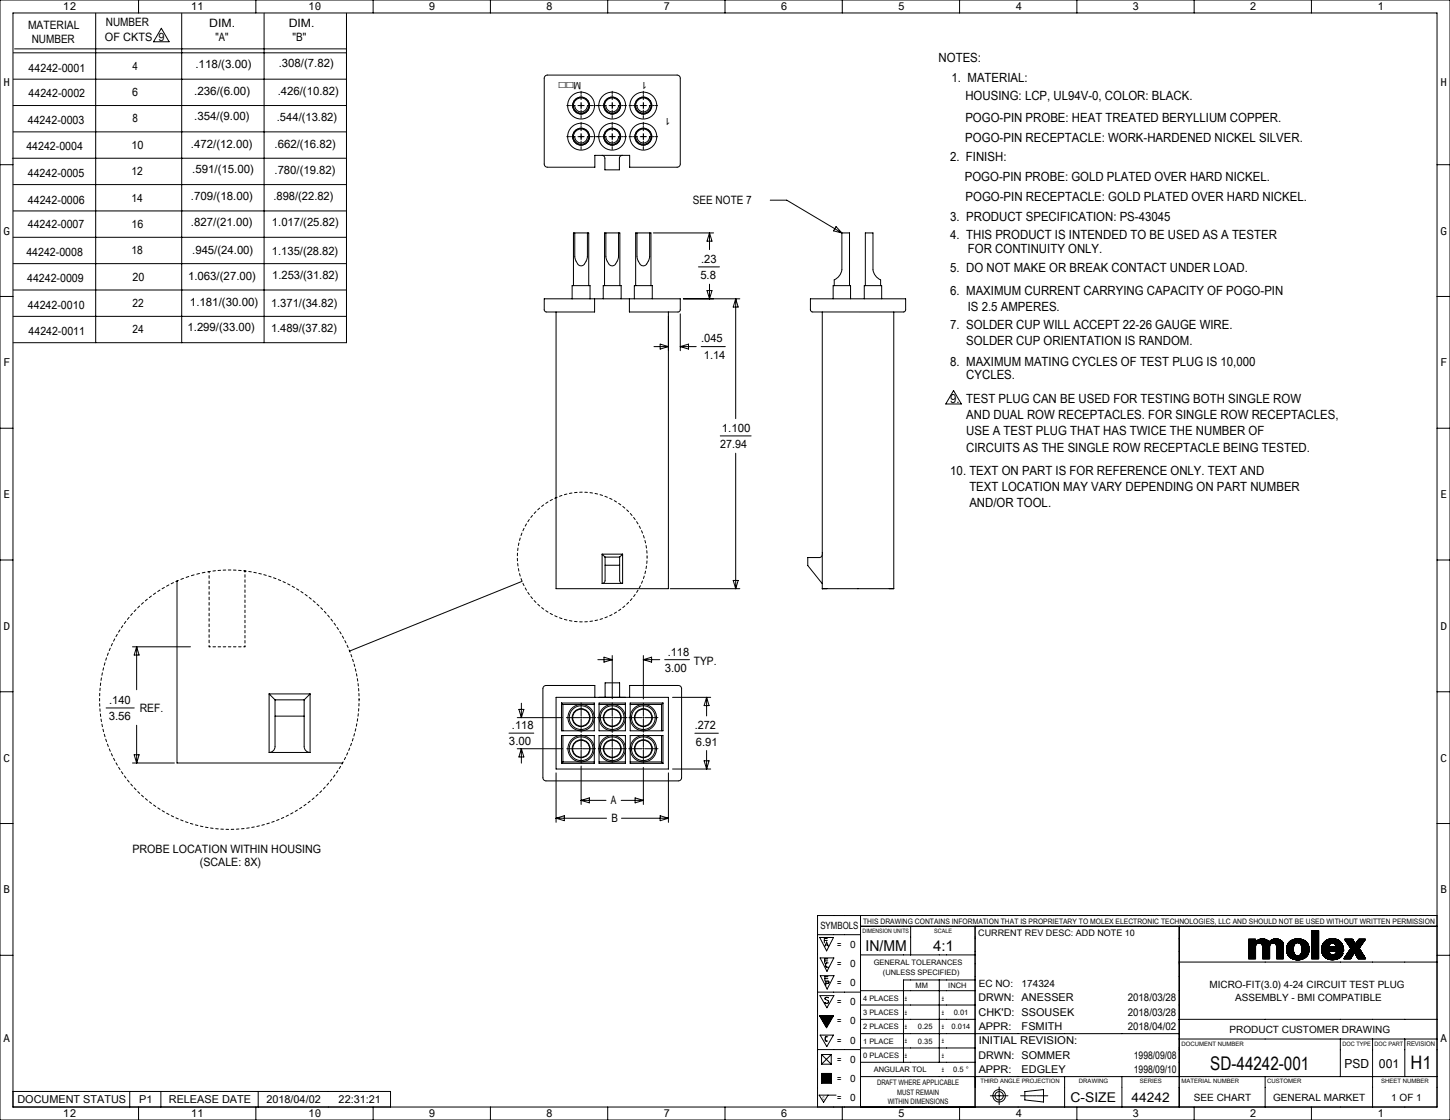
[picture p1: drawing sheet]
<svg xmlns="http://www.w3.org/2000/svg" width="559mm" height="432mm" viewBox="0 0 559 432" stroke-linecap="round" stroke-linejoin="round" font-family="sans-serif">
<defs><g id="words">
<text font-size="7.3" x="466.4" y="412.4">SD-44242-001</text>
<text font-size="7.2" x="543.6" y="412.3">H1</text>
<g font-size="5.8">
<text x="333.6" y="366.8">IN/MM</text>
<text x="359.6" y="366.8">4:1</text>
</g>
<text font-size="5.2" x="412.6" y="424.8">C-SIZE</text>
<text font-size="5.1" x="436" y="424.7">44242</text>
<g font-size="4.9">
<text x="361.7" y="24">NOTES:</text>
<text x="366.7" y="31.7">1. MATERIAL:</text>
<text x="372" y="38.7">HOUSING: LCP, UL94V-0, COLOR: BLACK.</text>
<text x="372" y="47">POGO-PIN PROBE: HEAT TREATED BERYLLIUM COPPER.</text>
<text x="372" y="54.6">POGO-PIN RECEPTACLE: WORK-HARDENED NICKEL SILVER.</text>
<text x="366.1" y="62.2">2. FINISH:</text>
<text x="371.8" y="69.8">POGO-PIN PROBE: GOLD PLATED OVER HARD NICKEL.</text>
<text x="372.1" y="77.5">POGO-PIN RECEPTACLE: GOLD PLATED OVER HARD NICKEL.</text>
<text x="366.2" y="85.2">3. PRODUCT SPECIFICATION: PS-43045</text>
<text x="366.2" y="92.3">4. THIS PRODUCT IS INTENDED TO BE USED AS A TESTER</text>
<text x="373" y="97.5">FOR CONTINUITY ONLY.</text>
<text x="366.2" y="105">5. DO NOT MAKE OR BREAK CONTACT UNDER LOAD.</text>
<text x="366.2" y="113.6">6. MAXIMUM CURRENT CARRYING CAPACITY OF POGO-PIN</text>
<text x="373" y="119.8">IS 2.5 AMPERES.</text>
<text x="366.2" y="127">7. SOLDER CUP WILL ACCEPT 22-26 GAUGE WIRE.</text>
<text x="372.3" y="133.2">SOLDER CUP ORIENTATION IS RANDOM.</text>
<text x="366.2" y="141.2">8. MAXIMUM MATING CYCLES OF TEST PLUG IS 10,000</text>
<text x="372.4" y="146.3">CYCLES.</text>
<text x="366.2" y="155.4">9. TEST PLUG CAN BE USED FOR TESTING BOTH SINGLE ROW</text>
<text x="372.3" y="161.7">AND DUAL ROW RECEPTACLES. FOR SINGLE ROW RECEPTACLES,</text>
<text x="372.3" y="167.9">USE A TEST PLUG THAT HAS TWICE THE NUMBER OF</text>
<text x="372.3" y="174.1">CIRCUITS AS THE SINGLE ROW RECEPTACLE BEING TESTED.</text>
<text x="366.2" y="183.1">10. TEXT ON PART IS FOR REFERENCE ONLY. TEXT AND</text>
<text x="373.6" y="189.3">TEXT LOCATION MAY VARY DEPENDING ON PART NUMBER</text>
<text x="373.6" y="195.5">AND/OR TOOL.</text>
</g>
<g font-size="4.8">
<text x="518.2" y="411.6">PSD</text>
<text x="531.4" y="411.6">001</text>
</g>
<g font-size="4.4">
<text x="10.8" y="11.1">MATERIAL</text>
<text x="40.8" y="10.2">NUMBER</text>
<text x="80.6" y="10.3">DIM.</text>
<text x="111.3" y="10.3">DIM.</text>
<text x="12.2" y="16.5">NUMBER</text>
<text x="40.4" y="15.6">OF CKTS 9</text>
<text x="83.1" y="15.6">&quot;A&quot;</text>
<text x="112.8" y="15.6">&quot;B&quot;</text>
<text x="11" y="27.6">44242-0001</text>
<text x="51.1" y="26.9">4</text>
<text x="75.3" y="26.2">.118/(3.00)</text>
<text x="107.5" y="25.8">.308/(7.82)</text>
<text x="11" y="37.5">44242-0002</text>
<text x="51" y="37.1">6</text>
<text x="74.8" y="36.5">.236/(6.00)</text>
<text x="107" y="36.5">.426/(10.82)</text>
<text x="10.7" y="47.9">44242-0003</text>
<text x="51.1" y="47.2">8</text>
<text x="74.8" y="46.4">.354/(9.00)</text>
<text x="106.7" y="46.8">.544/(13.82)</text>
<text x="10.2" y="57.8">44242-0004</text>
<text x="50.7" y="57.4">10</text>
<text x="73.6" y="57.2">.472/(12.00)</text>
<text x="105.8" y="57.1">.662/(16.82)</text>
<text x="10.7" y="68.2">44242-0005</text>
<text x="50.7" y="67.5">12</text>
<text x="74.1" y="66.7">.591/(15.00)</text>
<text x="105.8" y="66.9">.780/(19.82)</text>
<text x="50.7" y="77.7">14</text>
<text x="73.6" y="77">.709/(18.00)</text>
<text x="105.4" y="77.2">.898/(22.82)</text>
<text x="10.7" y="78.7">44242-0006</text>
<text x="267" y="78.8">SEE NOTE 7</text>
<text x="10.7" y="88">44242-0007</text>
<text x="50.7" y="87.9">16</text>
<text x="73.6" y="86.9">.827/(21.00)</text>
<text x="104.8" y="87">1.017/(25.82)</text>
<text x="10.2" y="98.7">44242-0008</text>
<text x="50.7" y="98">18</text>
<text x="74.1" y="97.8">.945/(24.00)</text>
<text x="104.8" y="98.2">1.135/(28.82)</text>
<text x="270.2" y="101.5">.23</text>
<text x="72.5" y="107.9">1.063/(27.00)</text>
<text x="104.9" y="107.5">1.253/(31.82)</text>
<text x="269.9" y="107.5">5.8</text>
<text x="10.4" y="108.6">44242-0009</text>
<text x="51.1" y="108.2">20</text>
<text x="10.7" y="119.3">44242-0010</text>
<text x="51.1" y="118.3">22</text>
<text x="73.2" y="118.1">1.181/(30.00)</text>
<text x="104.4" y="118.3">1.371/(34.82)</text>
<text x="11" y="129.2">44242-0011</text>
<text x="51.1" y="128.5">24</text>
<text x="72.3" y="127.5">1.299/(33.00)</text>
<text x="104.4" y="128.1">1.489/(37.82)</text>
<text x="270.2" y="132">.045</text>
<text x="271.2" y="138.4">1.14</text>
<text x="278.2" y="166.5">1.100</text>
<text x="277.6" y="172.8">27.94</text>
<text x="257.3" y="252.7">.118</text>
<text x="267.4" y="256.5">TYP.</text>
<text x="256.2" y="259.1">3.00</text>
<text x="42" y="271.4">.140</text>
<text x="53.9" y="274.6">REF.</text>
<text x="41.9" y="277.7">3.56</text>
<text x="197.3" y="281.1">.118</text>
<text x="267.8" y="281.1">.272</text>
<text x="196.2" y="287.4">3.00</text>
<text x="268.2" y="287.4">6.91</text>
<text x="235.4" y="310.2">A</text>
<text x="235.7" y="317">B</text>
<text x="51" y="329">PROBE LOCATION WITHIN HOUSING</text>
<text x="77" y="334">(SCALE: 8X)</text>
</g>
<g font-size="4.2">
<text x="24.3" y="4">12</text>
<text x="73.6" y="4">11</text>
<text x="118.8" y="4">10</text>
<text x="165.3" y="4">9</text>
<text x="210.5" y="4">8</text>
<text x="255.7" y="4">7</text>
<text x="300.9" y="4">6</text>
<text x="346.1" y="4">5</text>
<text x="391.3" y="4">4</text>
<text x="436.5" y="4">3</text>
<text x="481.7" y="4">2</text>
<text x="531" y="4">1</text>
<text x="1.4" y="33.2">H</text>
<text x="555.2" y="33.2">H</text>
<text x="1.4" y="90.4">G</text>
<text x="555.2" y="90.4">G</text>
<text x="1.4" y="141.2">F</text>
<text x="555.2" y="141.2">F</text>
<text x="1.4" y="192">E</text>
<text x="555.2" y="192">E</text>
<text x="1.4" y="242.8">D</text>
<text x="555.2" y="242.8">D</text>
<text x="1.4" y="293.6">C</text>
<text x="555.2" y="293.6">C</text>
<text x="1.4" y="344.4">B</text>
<text x="555.2" y="344.4">B</text>
<text x="1.4" y="401.6">A</text>
<text x="555.2" y="401.6">A</text>
<text x="6.7" y="425.3">DOCUMENT STATUS</text>
<text x="53.6" y="425.3">P1</text>
<text x="65.1" y="425.3">RELEASE DATE</text>
<text x="102.7" y="425.3">2018/04/02</text>
<text x="130.5" y="425.3">22:31:21</text>
<text x="24.3" y="430.8">12</text>
<text x="73.6" y="430.8">11</text>
<text x="118.8" y="430.8">10</text>
<text x="165.3" y="430.8">9</text>
<text x="210.5" y="430.8">8</text>
<text x="255.7" y="430.8">7</text>
<text x="300.9" y="430.8">6</text>
<text x="346.1" y="430.8">5</text>
<text x="391.3" y="430.8">4</text>
<text x="436.5" y="430.8">3</text>
<text x="481.7" y="430.8">2</text>
<text x="531" y="430.8">1</text>
</g>
<g font-size="4.1">
<text x="377.1" y="386.1">DRWN: ANESSER</text>
<text x="434.7" y="386.1">2018/03/28</text>
<text x="377.1" y="391.6">CHK'D: SSOUSEK</text>
<text x="434.7" y="391.6">2018/03/28</text>
<text x="377.2" y="397.1">APPR:</text>
<text x="393.7" y="397.2">FSMITH</text>
<text x="434.7" y="397.1">2018/04/02</text>
<text x="377.2" y="402.7">INITIAL REVISION:</text>
<text x="377.1" y="408.2">DRWN: SOMMER</text>
<text x="377.2" y="413.7">APPR:</text>
<text x="393.7" y="413.7">EDGLEY</text>
<text x="437" y="408.2">1998/09/08</text>
<text x="437" y="413.7">1998/09/10</text>
</g>
<g font-size="3.9">
<text x="224" y="31.4" transform="rotate(-180 224 31.4)">M◻◻</text>
<text x="249.3" y="31.7" transform="rotate(-180 249.3 31.7)">1</text>
<text x="258.3" y="45.6" transform="rotate(-180 258.3 45.6)">1</text>
<text x="316.2" y="358.1">SYMBOLS</text>
<text x="322.7" y="365.4">=</text>
<text x="327.6" y="365.4">0</text>
<text x="322.7" y="372.8">=</text>
<text x="327.6" y="372.8">0</text>
<text x="322.7" y="380.2">=</text>
<text x="327.6" y="380.2">0</text>
<text x="377.2" y="380.6">EC NO:</text>
<text x="393.7" y="380.6">174324</text>
<text x="466.1" y="380.9">MICRO-FIT(3.0) 4-24 CIRCUIT TEST PLUG</text>
<text x="322.7" y="387.6">=</text>
<text x="327.6" y="387.6">0</text>
<text x="476" y="385.8">ASSEMBLY - BMI COMPATIBLE</text>
<text x="322.7" y="395">=</text>
<text x="327.6" y="395">0</text>
<text x="473.9" y="398.2">PRODUCT CUSTOMER DRAWING</text>
<text x="322.7" y="402.3">=</text>
<text x="327.6" y="402.3">0</text>
<text x="322.7" y="409.7">=</text>
<text x="327.6" y="409.7">0</text>
<text x="322.7" y="417.1">=</text>
<text x="327.6" y="417.1">0</text>
<text x="322.7" y="424.5">=</text>
<text x="327.6" y="424.5">0</text>
<text x="460.1" y="424.4">SEE CHART</text>
<text x="490.6" y="424.4">GENERAL MARKET</text>
<text x="536.2" y="424.4">1 OF 1</text>
</g>
<text font-size="3.5" x="377" y="360.9">CURRENT REV DESC: ADD NOTE 10</text>
<g font-size="2.9">
<text x="332.7" y="356.1">THIS DRAWING CONTAINS INFORMATION THAT IS PROPRIETARY TO MOLEX ELECTRONIC TECHNOLOGIES, LLC AND SHOULD NOT BE USED WITHOUT WRITTEN PERMISSION</text>
<text x="336.7" y="372.2">GENERAL TOLERANCES</text>
<text x="340.2" y="375.9">(UNLESS SPECIFIED)</text>
<text x="352.8" y="380.9">MM</text>
<text x="365.5" y="380.9">INCH</text>
<text x="332.6" y="385.8">4 PLACES</text>
<text x="348.7" y="385.7">±</text>
<text x="363" y="385.7">±</text>
<text x="332.6" y="391.3">3 PLACES</text>
<text x="348.7" y="391.3">±</text>
<text x="363" y="391.3">±</text>
<text x="367.6" y="391.3">0.01</text>
<text x="332.6" y="396.8">2 PLACES</text>
<text x="348.7" y="396.8">±</text>
<text x="353.8" y="396.8">0.25</text>
<text x="363" y="396.8">±</text>
<text x="366.8" y="396.8">0.014</text>
<text x="332.6" y="402.3">1 PLACE</text>
<text x="332.7" y="407.8">0 PLACES</text>
<text x="348.7" y="402.3">±</text>
<text x="348.7" y="407.8">±</text>
<text x="353.8" y="402.3">0.35</text>
<text x="363" y="402.3">±</text>
<text x="363" y="407.8">±</text>
<text x="336.7" y="413.4">ANGULAR TOL</text>
<text x="363" y="413.3">±</text>
<text x="367.4" y="413.4">0.5 °</text>
<text x="338" y="418.3">DRAFT WHERE APPLICABLE</text>
<text x="342.1" y="425.7">WITHIN DIMENSIONS</text>
<text x="345.7" y="422">MUST REMAIN</text>
</g>
<text font-size="2.5" x="542.1" y="403.1">REVISION</text>
<g font-size="2.3">
<text x="332.4" y="359.6">DIMENSION UNITS</text>
<text x="360" y="359.6">SCALE</text>
<text x="455.3" y="403.1">DOCUMENT NUMBER</text>
<text x="517.3" y="403.1">DOC TYPE</text>
<text x="529.7" y="403.1">DOC PART</text>
<text x="377.8" y="417.6">THIRD ANGLE PROJECTION</text>
<text x="415.8" y="417.6">DRAWING</text>
<text x="439.2" y="417.6">SERIES</text>
<text x="455.3" y="417.6">MATERIAL NUMBER</text>
<text x="488.4" y="417.6">CUSTOMER</text>
<text x="532.3" y="417.6">SHEET NUMBER</text>
</g>
<text font-size="1.9" x="317" y="424">C</text>
</g></defs>
<g fill="none" stroke="#000" stroke-width=".39">
<path d="M0 0h558.8v431.8h-558.8zM5 5h548.8v421.8h-548.8zM5.6 18.8h127.9M36.9 5.1v127M53.4 0v5M62.2 10.9l3 5.2h-6zM70 5.1v127M98.6 0v5M101.8 5.1v127M133.5 5.1v127h-128.4M143.8 0v5M189 0v5"/>
<path d="M234.2 0v5M279.4 0v5M324.6 0v5M369.8 0v5M415 0v5M460.2 0v5M505.4 0v5M5.1 20.4h128.4M5.1 30.5h128.4M210.9 28.9h50.1M211 28.9l-1 .5-.3 .8v33l.5 1 .8 .3h18.2v-4.6h13.5v4.6h18.2l.8-.3 .5-1M223.9 35.2v1.1"/>
<path d="M223.9 36.6v.4M223.9 37.3v1.1M223.9 39.5v.4M235.9 35.2v1.1M235.9 36.6v.4M235.9 37.3v1.1M235.9 39.5v.4M247.9 35.2v1.1M247.9 36.6v.4M247.9 37.3v1.1M247.9 39.5v.4M260.9 28.9l1 .5 .3 .8v33.1"/>
<path d="M5.1 40.7h128.4M5.1 50.8h128.4M218.4 40.7h1.1M218.4 52.7h1.1M219.9 40.7h.3M219.9 52.7h.3M220.6 40.7h1M220.6 52.7h1M222.7 40.7h.4M222.7 52.7h.4M223.3 40.7h.1M223.3 52.7h.1"/>
<path d="M223.5 40.7h.8M223.5 52.7h.8M223.9 40v.2M223.9 40.3v.8M223.9 41.2v.2M223.9 41.5v.4M223.9 42.4v1.1M223.9 43.9v.3M223.9 44.6v1M223.9 47.2v1.1M223.9 48.6v.4M223.9 49.3v1.1"/>
<path d="M223.9 51.5v.4M223.9 52v.2M223.9 52.3v.8M223.9 53.2v.2M223.9 53.5v.4M223.9 54.4v1.1M223.9 55.9v.3M223.9 56.6v1M224.5 40.7h.1M224.5 52.7h.1M224.7 40.7h.4M224.7 52.7h.4"/>
<path d="M226.9 40.7h-.5a2.44 2.44 0 0 1-2.5 2.4 2.44 2.44 0 0 1-2.4-2.4M226.9 52.7h-.5a2.44 2.44 0 0 1-2.5 2.4 2.44 2.44 0 0 1-2.4-2.4M227.4 40.7h1M227.4 52.7h1M228.8 40.7h.3M228.8 52.7h.3M229.5 40.7h2M229.5 52.7h2M231.8 40.7h.4M231.8 52.7h.4M232 59.9l.6 .2 .5 .6v4.8h5.6l.1-4.8 .4-.6 .6-.2M232.6 40.7h1"/>
<path d="M232.6 52.7h1M233.5 40.7a2.44 2.44 0 0 0 2.4 2.4 2.44 2.44 0 0 0 2.5-2.4M233.5 52.7a2.44 2.44 0 0 0 2.4 2.4 2.44 2.44 0 0 0 2.5-2.4M234.7 40.7h.4M234.7 52.7h.4M235.3 40.7h.1M235.3 52.7h.1M235.5 40.7h.8M235.5 52.7h.8M235.9 40v.2M235.9 40.3v.8M235.9 41.2v.2"/>
<path d="M235.9 41.5v.4M235.9 42.4v1.1M235.9 43.9v.3M235.9 44.6v1M235.9 47.2v1.1M235.9 48.6v.4M235.9 49.3v1.1M235.9 51.5v.4M235.9 52v.2M235.9 52.3v.8M235.9 53.2v.2M235.9 53.5v.4"/>
<path d="M235.9 54.4v1.1M235.9 55.9v.3M235.9 56.6v1M236.5 40.7h.1M236.5 52.7h.1M236.7 40.7h.4M236.7 52.7h.4M238.2 40.7h1.1M238.2 52.7h1.1M239.7 40.7h.3M239.7 52.7h.3M240.4 40.7h1"/>
<path d="M240.4 52.7h1M242.4 40.7h1.1M242.4 52.7h1.1M243.8 40.7h.4M243.8 52.7h.4M244.5 40.7h1.1M244.5 52.7h1.1M245.5 40.7a2.44 2.44 0 0 0 2.4 2.4 2.44 2.44 0 0 0 2.5-2.4M245.5 52.7a2.44 2.44 0 0 0 2.4 2.4 2.44 2.44 0 0 0 2.5-2.4M246.7 40.7h.4M246.7 52.7h.4M247.3 40.7h.1"/>
<path d="M247.3 52.7h.1M247.5 40.7h.8M247.5 52.7h.8M247.9 40v.2M247.9 40.3v.8M247.9 41.2v.2M247.9 41.5v.4M247.9 42.4v1.1M247.9 43.9v.3M247.9 44.6v1M247.9 47.2v1.1M247.9 48.6v.4"/>
<path d="M247.9 49.3v1.1M247.9 51.5v.4M247.9 52v.2M247.9 52.3v.8M247.9 53.2v.2M247.9 53.5v.4M247.9 54.4v1.1M247.9 55.9v.3M247.9 56.6v1M248.5 40.7h.1M248.5 52.7h.1M248.7 40.7h.4"/>
<path d="M248.7 52.7h.4M250.2 40.7h1.1M250.2 52.7h1.1M251.6 40.7h.4M251.6 52.7h.4M252.4 40.7h1M252.4 52.7h1M0 63.5h5M4.8 61h128.7M5.1 71.2h128.4M296.8 77.2h6.4l21.2 12.6M553.8 63.5h5"/>
<path d="M5.1 91.5h128.4M5.1 81.3h128.4M221.5 89.8v9.4l1.1 2.5M226.4 98.8l-.2 1.2-.9 1.7a1.53 1.53 0 0 1-2.6 .2M226.4 89.8v9.3M233.5 89.8v9M233.5 98.8l.2 1.2 .9 1.7M238.4 98.8l-.2 1.2-.9 1.7a1.53 1.53 0 0 1-2.6 .2M238.4 89.8v9.3M245.5 89.8v9.4l1.1 2.5M250.4 98.8l-.3 1.2-.9 1.7a1.53 1.53 0 0 1-2.5 .2M250.4 89.8v9.3"/>
<path d="M251.8 89.8h23.2M273.4 89.8v6.4M273.4 89.8l1 3.2h-1.9zM322.2 87.4l2.2 2.4-3.2-.8zM324.4 89.8h3v20.3M324.4 89.8v14.2M0 114.3h5M5.1 111.8h128.4M5.1 101.6h128.4M220.5 115.2v-5.1h6.9v5.1M221 110.1v-20.3h5.9v20.3M229.1 115.2v5.1h-18.5l-.8-.5-.1-4.6h52.5l-.1 4.6-.8 .5h-18.7v-5.1"/>
<path d="M232.5 115.2v-5.1h6.9v5.1M233 110.1v-20.3h5.9v20.3M244.5 115.2v-5.1h6.9v5.1M245 110.1v-20.3h5.9v20.3M263.4 115.2h21.7M269.2 102.9h8.1M272.5 112h1.9l-1 3.2zM273.4 109.6v5.6M283.5 115.2v46.2M283.5 115.2l1 3.2h-1.9zM312.3 119.4l.3 .6 .6 .3h35l.6-.3 .2-.6v-4.2h-36.7v4.3M321.1 115.2v-5.1h6.7v5.1"/>
<path d="M324.5 104l-.8 2-1 1.1-1.2 .8v2.2M333.1 115.2v-5.1h6.7v5.1M333.5 110.1v-20.3h2.9v14.2l.4 1.4 .8 1.2 1.8 1.3v2.2M553.8 114.3h5M5.1 122h128.4M214.3 120.3v106.7h43.3v-106.7M252 133.6h5.6M254.4 132.7l3.2 .9-3.2 1zM262.2 121v14.2M262.2 133.6h6.1M262.2 133.6l3.1-.9v1.9zM270.2 133.6h9.3"/>
<path d="M316.9 120.3v106.8M344.4 120.3v106.7h-27.5M367.5 150.6l3 5.2h-6zM0 165.1h5M277.6 168.1h11.9M283.5 174.7v52.3M553.8 165.1h5M205.2 198.7l-.6 .8M206.5 197.3l-.7 .7M208 195.9l-.8 .7M209.5 194.7l-.8 .6M211.2 193.5l-.9 .6"/>
<path d="M212.9 192.6l-.9 .4M214.7 191.7l-.9 .4M216.6 191l-1 .3M218.5 190.5l-1 .2M220.4 190.1l-1 .1M222.4 189.8l-1 .1M224.4 189.8h-1M225.4 189.8h1M227.4 189.9l.9 .2M229.3 190.2l1 .3M231.2 190.7l1 .3M233.1 191.3l1 .4"/>
<path d="M235 192.1l.9 .5M236.7 193l.9 .5M238.4 194.1l.8 .6M240 195.3l.8 .6M241.5 196.6l.7 .7M242.9 198l.7 .7M244.2 199.5l.6 .8M0 215.9h5M85 219.9h-1M87 219.8h-1M88 219.8h1M90 219.8h1"/>
<path d="M91.9 219.9l1 .1M199.4 215.3v.9M199.4 213.3v1M199.5 217.2l.1 1M199.6 211.3l-.1 1M199.8 219.2l.2 1M200 209.3l-.2 1M200.5 207.4l-.3 1M201.1 205.5l-.3 1M201.9 203.7l-.4 .9M202.9 202l-.5 .8M204 200.3l-.6 .8"/>
<path d="M232 213.6v11.3M232 213.6h7.9M232 213.6l1.2 1.2M233.2 214.8v9l-.5 .9-.7 .2M233.2 214.8h5.6M233.2 217.9h5.6M238.8 214.8v9l.5 .9 .6 .2M239.9 213.6v11.3M239.9 213.6l-1.1 1.2M245.3 201.1l.6 .9M246.4 202.8l.4 .9M247.2 204.6l.4 .9"/>
<path d="M248 206.5l.3 .9M248.5 208.4l.3 .9M249 210.3l.1 1M249.1 218.2l-.1 1M249.3 212.3v1M249.3 216.2v1M249.4 214.3v1M316.9 213.8l-.2 .7-.6 .4-4.8 .1v3l5.6 7M553.8 215.9h5M48.5 239.6l-.6 .8M49.7 238l-.6 .8M51 236.5l-.6 .8"/>
<path d="M52.4 235.1l-.7 .7M53.8 233.7l-.7 .6M55.3 232.3l-.8 .7M56.8 231l-.8 .6M58.3 229.8l-.7 .6M60 228.6l-.8 .6M61.6 227.5l-.8 .6M63.3 226.5l-.8 .5M65.1 225.5l-.9 .5M66.9 224.6l-.9 .5M68.2 224v70.2h63.8M68.2 224l-.4 .2"/>
<path d="M68.7 223.8l-.5 .2M70.7 223l-1 .4M72.7 222.3l-1 .3M74.8 221.6l-1 .3M76.9 221.1l-1.1 .3M79 220.6l-1.1 .3M80.6 220.4v.5M80.6 221.9v1.1M80.6 224v1M80.6 226.1v1M80.6 228.1v1.1M80.6 230.2v1"/>
<path d="M80.6 232.3v1M80.6 234.3v1.1M80.6 236.4v1.1M80.6 238.5v1M80.6 220.4l-.5 .1M81.1 220.3l-.5 .1M83 220l-.9 .2M93.9 220.1h.5M94.4 220.1v.5M94.4 221.6v1M94.4 223.5v1M94.4 225.5v1"/>
<path d="M94.4 227.4v1M94.4 229.4v1M94.4 231.3v1M94.4 233.3v1M94.4 235.2v1M94.4 237.2v1M94.4 239.1v1M94.4 220.1l.5 .1M95.9 220.3l.9 .2M97.8 220.7l1 .2M99.7 221.1l1 .2M101.7 221.6l.9 .2"/>
<path d="M103.6 222.1l.9 .3M105.4 222.8l.9 .3M107.3 223.5l.9 .3M109.1 224.2l.9 .5M110.9 225.1l.8 .4M112.6 226l.9 .5M114.3 227l.8 .5M116 228.1l.8 .5M117.6 229.2l.8 .6M119.2 230.4l.7 .6M120.7 231.6l.7 .7M122.2 232.9l.7 .7"/>
<path d="M123.6 234.3l.7 .7M125 235.7l.6 .7M126.3 237.2l.6 .7M127.6 238.7l.6 .8M200.2 221.1l.3 1M200.8 223l.3 1M201.2 224.1l-66.5 26.9M201.5 224.9l.4 .9M202.4 226.7l.5 .8M203.4 228.4l.6 .8M204.6 230l.6 .8M205.8 231.5l.7 .8"/>
<path d="M207.2 233l.8 .6M208.7 234.3l.8 .6M210.3 235.4l.9 .6M212 236.5l.9 .5M213.8 237.4l.9 .4M215.6 238.2l1 .3M217.5 238.8l1 .2M219.4 239.3l1 .1M221.4 239.6l1 .1M223.4 239.7l1 .1M226.4 239.7h-1M228.3 239.4l-.9 .2"/>
<path d="M230.3 239l-1 .3M232 224.9h7.9M232.2 238.5l-1 .3M234.1 237.8l-1 .4M235.9 237l-.9 .4M237.6 236l-.9 .5M239.2 234.9l-.8 .5M240.8 233.6l-.8 .7M242.2 232.3l-.7 .7M243.6 230.8l-.7 .7M244.8 229.2l-.6 .8M245.9 227.5l-.6 .9"/>
<path d="M246.8 225.8l-.4 .9M247.6 224l-.4 .9M248.3 222.1l-.3 .9M248.8 220.2l-.3 .9M258.3 227h26.8M282.6 223.8h1.9l-1 3.2zM39.5 259.4l-.2 1M39.9 257.4l-.2 1M40.4 255.5l-.2 1M41.1 253.6l-.4 1M41.7 251.8l-.3 .9M42.5 249.9l-.4 .9"/>
<path d="M43.3 248.1l-.4 .9M44.2 246.3l-.4 .9M45.2 244.6l-.5 .8M46.2 242.9l-.5 .8M47.3 241.2l-.5 .8M51.1 249.4h22.3M52.7 249.4v16.5M52.7 249.4l.9 3.1h-1.9zM80.6 248.8v.6h.5M80.6 240.6v1M80.6 242.6v1.1M80.6 244.7v1"/>
<path d="M80.6 246.8v1M82.1 249.4h1M84 249.4h1M86 249.4h1M88 249.4h1M90 249.4h1M91.9 249.4h1M94.4 248.9v.5h-.5M94.4 241.1v1M94.4 243v1M94.4 245v1M94.4 246.9v1"/>
<path d="M128.8 240.3l.5 .8M129.9 241.9l.5 .8M131 243.5l.5 .9M132 245.2l.4 .9M132.9 247l.4 .9M133.7 248.7l.5 .9M134.5 250.6l.2 .4M134.7 251l.2 .5M135.3 252.4l.3 .9M135.9 254.2l.3 .9M136.4 256l.3 .9M136.9 257.9l.3 .9"/>
<path d="M137.4 259.7l.1 1M230.4 254.3h5.5M232.8 253.4l3.1 .9-3.1 1zM235.9 252.7v16.7M247.9 252.7v16.8M247.9 254.3h6.4M247.9 254.3l3.2-.9v1.9zM256.2 254.3h9.5M0 266.7h5M38.4 269.3v1M38.4 271.3v1M38.4 267.3v1"/>
<path d="M38.5 273.3l.1 1M38.6 265.3l-.1 1M38.7 275.2l.1 1M38.8 263.3l-.1 1M38.9 277.2l.2 1M39.1 261.3l-.2 1M39.3 279.2l.2 1M40.9 272.9h10.8M52.7 279.6v14.6M103.7 267.5l2.3 2.3M103.7 267.5h15.8M103.7 267.5v22.6"/>
<path d="M106 269.8v18a2.29 2.29 0 0 1-2.3 2.3M106 276.1h11.2M106 269.8h11.2M117.2 269.8v18a2.29 2.29 0 0 0 2.3 2.3M119.5 267.5l-2.3 2.3M119.5 267.5v22.6M137.5 279l-.2 1M137.7 261.6l.2 1M137.8 277.1l-.1 1M138 263.5l.1 1M138.1 275.1l-.1 1M138.2 265.4l.1 1"/>
<path d="M138.3 273.2l-.1 1M138.3 267.4l.1 .9M138.4 271.2l-.1 1M138.4 269.3v.9M199.3 276.7h17.4M200 273.5h1.9l-1 3.2zM200.9 271.1v5.6M214.3 268.9h43.3v27.6h-43.3zM216.4 271h12.6v10.8h-12.6zM216.4 271l.5 .6M216.9 271.6h12.1M216.9 271.6v10.2"/>
<path d="M218.3 276.7h5.1M223.8 276.7h.3M224 271v5.2M224 276.5v.3M224 277.2v5.2M224.5 276.7h5.1M230.2 276.7h5.2M230.9 271h10.1v10.8h-10.1zM230.9 271.6h10.1M233.2 268.9v-5.6h5.6v5.6M235.8 276.7h.3M235.9 271v5.2"/>
<path d="M235.9 276.5v.3M235.9 277.2v5.2M236.5 276.7h5.1M242.3 276.7h5.1M242.9 271.6h12M242.9 271h12.6v10.8h-12.6zM247.8 276.7h.3M247.9 271.1v5.1M247.9 276.5v.3M247.9 277.2v5.1M248.5 276.7h5M254.9 271.6v10.2"/>
<path d="M255.5 271l-.6 .6M259.2 268.9h14.7M262.7 265.5v34.3l-.5 1-.8 .3h-51l-.7-.3-.5-1v-34.3l.3-.7 .9-.5h18.8v4.6M262.7 265.5l-.3-.7-1-.5h-18.8v4.6M272.3 268.9v7.1M272.3 268.9l1 3.1h-1.9zM553.8 266.7h5M39.7 281.1l.2 1M40.2 283.1l.3 .9M40.8 285l.3 .9M41.4 286.9l.3 .9M42.1 288.7l.4 .9"/>
<path d="M42.9 290.6l.4 .9M43.8 292.3l.4 .9M44.7 294.1l.5 .9M45.7 295.8l.5 .9M46.8 297.5l.6 .8M47.9 299.1l.6 .8M51.1 294.2h16.1M51.7 291h1.9l-.9 3.2zM103.7 290.1h15.8M129.1 298.8l-.6 .8M130.2 297.1l-.5 .9M131.3 295.5l-.6 .8"/>
<path d="M132 294.2l-.2 .4M132.3 293.7l-.3 .5M133.2 292l-.5 .9M134 290.2l-.4 .9M134.8 288.4l-.4 .9M135.5 286.6l-.4 .9M136.1 284.7l-.3 1M136.6 282.8l-.2 1M137.1 280.9l-.2 1M196.2 282.6h9.5M199.3 288.7h17.5M200.9 288.7v5.5"/>
<path d="M200.9 288.7l1 3.1h-1.9zM214.3 298v19M216.9 293.7h12.1M216.9 283.6v10.1M216.9 293.7l-.5 .6M218.4 288.7h5M223.8 288.7h.3M224 295.3v14.9M224 283.1v5M224 288.5v.3M224 289.2v5M224.5 288.7h5"/>
<path d="M228.9 283.6h-12.5v10.7M229 283.6v10.7h-12.6M230.5 288.7h4.9M230.9 293.7h10.1M230.9 283.6h10.1v10.7h-10.1zM235.8 288.7h.3M235.9 283.3v4.8M235.9 288.5v.3M235.9 289.2v4.9M236.5 288.7h4.9M242.3 288.7h5.1M242.9 293.7h12"/>
<path d="M242.9 283.6h12.6v10.7h-12.6zM247.8 288.7h.3M247.9 283v5.1M247.9 288.5v.3M247.9 289.2v5.1M247.9 295.9v14.3M248.5 288.7h5.1M254.9 283.6v10.1M254.9 293.7l.6 .6M257.6 298v19M259.2 296.5h14.7M267.8 282.7h9"/>
<path d="M271.4 293.3h1.9l-1 3.2zM272.3 289.4v7.1M0 317.5h5M49.1 300.7l.7 .8M50.4 302.3l.7 .7M51.7 303.8l.7 .7M53.1 305.2l.7 .7M54.5 306.6l.8 .6M56 307.9l.8 .6M57.6 309.1l.8 .7M59.2 310.3l.8 .6M60.8 311.5l.9 .5"/>
<path d="M62.5 312.5l.9 .5M64.2 313.5l.9 .5M66 314.5l.9 .4M67.8 315.3l.9 .4M69.6 316.1l1 .4M71.5 316.8l.9 .3M73.4 317.5l.9 .2M75.3 318l1 .3M77.2 318.5l1 .2M79.2 318.9l1 .2M81.1 319.2l1 .2M83.1 319.5l1 .1"/>
<path d="M85.1 319.6l1 .1M87.1 319.7l1 .1M90.1 319.7h-1M92.1 319.6l-1 .1M94.1 319.4l-1 .1M96 319.2l-.9 .1M98 318.8l-1 .2M100 318.4l-1 .2M101.9 317.9l-1 .3M103.8 317.3l-1 .3M105.7 316.7l-1 .3M107.5 315.9l-.9 .4"/>
<path d="M109.4 315.1l-1 .5M111.1 314.3l-.8 .4M112.9 313.3l-.9 .5M114.6 312.3l-.8 .5M116.3 311.2l-.8 .6M117.9 310.1l-.8 .6M119.5 308.9l-.8 .6M121 307.6l-.7 .7M122.5 306.3l-.7 .7M124 304.9l-.8 .7M125.3 303.4l-.7 .8M126.6 301.9l-.6 .8"/>
<path d="M127.9 300.4l-.6 .8M214.3 315.5h19.4M214.3 315.5l3.2-1v1.9zM224 308.6h9.5M224 308.6l3.1-1v1.9zM239.4 308.6h8.5M239.5 315.5h18.1M244.8 307.6l3.1 1-3.1 .9zM254.4 314.5l3.2 1-3.2 .9zM553.8 317.5h5M331.6 353v73.8M331.6 357.1h222.2"/>
<path d="M350.9 357.1v11.1M375.8 357.1v69.7M454.4 357.1v69.7M505.4 358.8h2.8v10.8h-2.8zM505.6 358.8l-.2 .2M505.7 358.8l-.3 .3M505.8 358.8l-.4 .4M506 358.8l-.6 .6M506.1 358.8l-.7 .7M506.2 358.8l-.8 .8M506.3 358.8l-.9 .9M506.5 358.8l-1.1 1.1"/>
<path d="M506.6 358.8l-1.2 1.2M506.8 358.8l-1.4 1.4M506.9 358.8l-1.5 1.5M507.1 358.8l-1.7 1.7M507.2 358.8l-1.8 1.8M507.3 358.8l-1.9 1.9M507.5 358.8l-2.1 2.1M507.6 358.8l-2.2 2.2M507.7 358.8l-2.3 2.3M507.9 358.8l-2.5 2.5M508 358.8l-2.6 2.6M508.1 358.8l-2.7 2.7"/>
<path d="M508.2 359.9l-2.8 2.9M508.2 359.8l-2.8 2.8M508.2 359.7l-2.8 2.8M508.2 359.5l-2.8 2.9M508.2 359.4l-2.8 2.8M508.2 359.3l-2.8 2.8M508.2 359.2l-2.8 2.8M508.2 359l-2.8 2.8M508.2 358.9l-2.8 2.8M553.8 353h-238.7v73.8M0 368.3h5M315.1 360.4h16.5"/>
<path d="M315.9 361.4h5.3l-2.6 5.2zM316 369.3h5.3l-2.6 5.2zM316.1 376.2h5.3l-2.6 5.1zM317.7 362.6h1.1M317.8 370.5h1.2M317.9 377.3h1.1M317.9 364.8l.7-1.6 .6 1.6M318.1 364.3h.9M318.3 379.1h.8a.42 .42 0 0 0 .3-.4 .42 .42 0 0 0-.3-.5h-.8v1.7M318.8 361.8h-1.1v1.7M319 369.7h-1.2v1.7M319 376.6h-1.1v1.6"/>
<path d="M319.2 371.2l-.7 .1-.3 .4 .1 1 .9 .2M331.6 368.2h44.2M362 377.8v31.8M375.8 377.8h-27.6v31.8M454.4 370.9h99.4M481.2 369.6h2.7M481.3 362.1l-.1 .1M481.5 362.1l-.3 .3M481.6 362.1l-.4 .4M481.7 362.1l-.5 .5M481.9 362.1l-.7 .7M482 362.1l-.8 .8"/>
<path d="M482.1 362.1l-.9 1M482.2 362.1l-1 1.1M482.4 362.1l-1.2 1.3M482.5 362.1l-1.3 1.4M482.6 362.1l-1.4 1.5M482.8 362.1l-1.6 1.6M482.9 362.1l-1.7 1.8M483.1 362.1l-1.9 1.9M483.2 362.1l-2 2M483.4 362.1l-2.2 2.2M483.5 362.1l-2.3 2.3M483.6 362.1l-2.4 2.4"/>
<path d="M483.7 362.1l-2.5 2.6M483.9 364.9a1.34 1.34 0 0 1 1.3-1.3 1.34 1.34 0 0 1 1.4 1.3v4.7M483.9 369.3l-.4 .3M483.9 369.2l-.5 .4M483.9 369l-.7 .6M483.9 368.9l-.8 .7M483.9 368.7l-.9 .9M483.9 368.6l-1 1M483.9 368.4l-1.2 1.2M483.9 368.3l-1.3 1.3M483.9 368.2l-1.5 1.4M483.9 368.1l-1.6 1.5"/>
<path d="M483.9 367.9l-1.8 1.7M483.9 367.8l-1.9 1.8M483.9 367.7l-2 1.9M483.9 367.5l-2.2 2.1M483.9 367.4l-2.3 2.2M483.9 367.2l-2.4 2.4M483.9 367.1l-2.5 2.5M483.9 366.9l-2.7 2.7M483.9 366.8l-2.7 2.8M483.9 366.7l-2.7 2.8M483.9 366.5l-2.7 2.8M483.9 366.4l-2.7 2.8"/>
<path d="M483.9 366.3l-2.7 2.7M483.9 366.2l-2.7 2.7M483.9 366l-2.7 2.8M483.9 365.9l-2.7 2.7M483.9 365.7l-2.7 2.8M483.9 365.6l-2.7 2.8M483.9 365.4l-2.7 2.9M483.9 365.3l-2.7 2.8M483.9 365.2l-2.7 2.8M483.9 365l-2.7 2.8M483.9 364.9l-2.7 2.8M483.9 369.6h-.1"/>
<path d="M483.9 369.4l-.3 .2M483.9 364.9v4.7M483.9 362.1v1.1a3.4 3.4 0 0 1 5.2 0 3.2 3.2 0 0 1 5.5 .9M483.9 363l-2.7 2.8M483.9 362.9l-2.7 2.7M483.9 362.7l-2.7 2.8M483.9 362.6l-2.7 2.8M483.9 362.4l-2.7 2.8M483.9 362.3l-2.7 2.8M483.9 362.2l-2.7 2.8M483.9 362.1l-2.7 2.7M483.9 362.1h-2.7v7.5"/>
<path d="M483.9 364.8l-2.7 2.7M483.9 364.6l-2.7 2.8M484 364.4l-2.8 2.9M484.1 364.1l-2.9 3M484.5 362.6l-3.3 3.3M484.8 362.4l-3.6 3.6M485.1 362.3l-3.9 3.9M485.4 362.2l-4.2 4.1M485.5 362.1l-4.3 4.4M485.7 362.1l-4.5 4.5M485.9 362l-4.7 4.8M486.1 362l-4.9 4.9"/>
<path d="M486.1 363.9l1.8-1.6-1.7 1.7M486.2 362l-5 5M486.3 362l-1.9 1.8M486.5 362l-1.8 1.7M486.6 362l-1.6 1.6M486.7 362l-1.6 1.6M486.9 362l-1.7 1.6M487 362l-1.7 1.6M487.1 362l-1.6 1.6M487.2 362l-1.6 1.6M487.4 362.1l-1.7 1.5M487.5 362.1l-1.7 1.6"/>
<path d="M487.5 362.1l-1.6 1.6M487.6 362.2l-1.6 1.6M487.8 362.2l-1.8 1.6M488 362.3l-1.7 1.8M488.1 362.4l-1.8 1.8M488.2 362.4l-1.8 1.8M488.3 362.5l-1.9 1.8M488.4 362.5l-1.9 2M488.5 362.6l-2 1.9M488.5 362.6l-2 2M488.6 362.7l-2.1 2M488.7 362.8l-2.1 2.1"/>
<path d="M488.8 362.8l-2.2 2.2M488.8 362.9l-2.2 2.3M488.9 363l-2.3 2.3M489 363l-2.4 2.5M489 363.1l-2.4 2.5M489.3 364.9a1.34 1.34 0 0 1 1.3-1.3 1.34 1.34 0 0 1 1.4 1.3v4.7h2.6M489.3 369.6h.1M489.3 369.4l-.2 .2M489.3 369.3l-.3 .3M489.3 369.2l-.5 .4M489.3 369l-.6 .6M489.3 368.9l-.7 .7"/>
<path d="M489.3 368.8l-.9 .8M489.3 368.6l-1 1M489.3 368.5l-1.2 1.1M489.3 368.3l-1.3 1.3M489.3 368.2l-1.4 1.4M489.3 368.1l-1.5 1.5M489.3 367.9l-1.7 1.7M489.3 367.8l-1.8 1.8M489.3 367.7l-1.9 1.9M489.3 367.5l-2.1 2.1M489.3 367.4l-2.2 2.2M489.3 367.3l-2.4 2.3"/>
<path d="M489.3 367.2l-2.5 2.4M489.3 367l-2.7 2.6M489.3 366.9l-2.7 2.7M489.3 366.7l-2.7 2.8M489.3 366.6l-2.7 2.8M489.3 366.4l-2.7 2.9M489.3 366.3l-2.7 2.8M489.3 366.2l-2.7 2.8M489.3 366l-2.7 2.9M489.3 365.9l-2.7 2.8M489.3 365.8l-2.7 2.8M489.3 365.7l-2.7 2.7"/>
<path d="M489.3 365.5l-2.7 2.8M489.3 365.4l-2.7 2.7M489.3 365.2l-2.7 2.8M489.3 365.1l-2.7 2.8M489.3 364.9l-2.7 2.8M489.3 364.9v4.7h-2.7M489.3 364.8l-2.7 2.8M489.3 364.7l-2.7 2.8M489.4 364.4l-2.8 3M489.5 362.8l-2.9 2.9M489.5 364.2l-2.9 3M490 362.4l-3.4 3.5"/>
<path d="M490.3 362.3l-3.7 3.7M490.5 362.2l-3.9 3.9M490.7 362.1l-4.1 4.1M490.9 362.1l-4.3 4.3M491.1 362l-4.5 4.5M491.2 362l-4.6 4.7M491.4 362l-4.8 4.8M491.5 362l-4.9 5M491.7 362l-5.1 5.1M491.8 362l-1.9 1.7M491.9 362l-1.7 1.6M492 365l2.1-2.1-2.1 2.2"/>
<path d="M492.1 362l-1.7 1.6M492.2 362l-1.7 1.6M492.3 362l-1.6 1.6M492.4 362l-1.6 1.6M492.5 362.1l-1.6 1.5M492.6 362.1l-1.5 1.5 1.7-1.5M492.8 362.2l-1.6 1.5M492.9 362.2l-1.6 1.5M493 362.2l-1.6 1.6M493.1 362.3l-1.6 1.5M493.2 362.3l-1.6 1.6M493.3 362.4l-1.7 1.6"/>
<path d="M493.4 362.4l-1.7 1.7M493.5 362.5l-1.7 1.7M493.6 362.5l-1.8 1.8M493.6 362.6l-1.7 1.7M493.7 362.6l-1.8 1.9M493.8 362.7l-1.9 1.9M493.9 362.7l-1.9 2M493.9 362.8l-1.9 2M494.1 363l-2.1 2.2M494.2 363l-2.2 2.4M494.3 363.1l-2.3 2.4M494.3 363.2l-2.3 2.4"/>
<path d="M494.4 363.3l-2.4 2.4M494.4 363.4l-2.4 2.5M494.5 363.5l-2.5 2.5M494.5 363.6l-2.5 2.5M494.5 363.7l-2.5 2.6M494.5 363.8l-2.5 2.6M494.6 363.9l-2.6 2.7M494.6 364l-2.6 2.7M494.6 369.6h-.1M494.6 369.5l-.2 .1M494.6 369.3l-.3 .3M494.6 369.2l-.4 .4"/>
<path d="M494.6 369l-.6 .6M494.6 368.9l-.7 .7M494.6 368.8l-.8 .8M494.6 368.6l-1 1M494.6 368.5l-1.1 1.1M494.6 368.4l-1.3 1.2M494.6 368.3l-1.4 1.3M494.6 368.1l-1.6 1.5M494.6 368l-1.7 1.6M494.6 367.8l-1.8 1.8M494.6 367.7l-2 1.9M494.6 367.5l-2.1 2.1"/>
<path d="M494.6 367.4l-2.2 2.2M494.6 367.3l-2.3 2.3M494.6 367.1l-2.5 2.5M494.6 366.9l-2.6 2.7 2.6-2.6M494.6 366.8l-2.6 2.6M494.6 366.6l-2.6 2.7M494.6 366.5l-2.6 2.6M494.6 366.4l-2.6 2.6M494.6 366.2l-2.6 2.7M494.6 366.1l-2.6 2.6M494.6 365.9l-2.6 2.7M494.6 365.8l-2.6 2.7"/>
<path d="M494.6 365.6l-2.6 2.8M494.6 365.5l-2.6 2.7M494.6 365.4l-2.6 2.7M494.6 365.3l-2.6 2.6M494.6 365.1l-2.6 2.7M494.6 365l-2.6 2.6M494.6 364.9l-2.6 2.6M494.6 364.7l-2.6 2.7M494.6 364.6l-2.6 2.6M494.6 364.4l-2.6 2.7M494.6 364.3l-2.6 2.7M494.6 364.1l-2.6 2.8"/>
<path d="M494.6 364.1v5.5M496.3 363.8a4.2 4.2 0 0 0 .5 5 4.2 4.2 0 0 0 4.8 1.1l1.4-.7M497 369l1.7-1.5-1.6 1.6M497.1 362.9l-.5 .6M497.5 362.7l-1.1 1.1M497.9 362.5l-1.7 1.7M498.1 362.4l-2 2M498.3 362.3l-2.3 2.2M498.4 365.9l-2.1 2.2M498.4 366l-2 2.3 2-2.1M498.4 365.7l-2.1 2.3M498.4 366.3l-1.9 2.1 2-2"/>
<path d="M498.4 365.6l-2.2 2.3M498.5 365.5l-2.3 2.3M498.5 366.5l-2 2M498.5 362.2l-2.5 2.5M498.5 366.6l-1.9 2M498.5 365.3l-2.4 2.4M498.5 366.8l-1.8 1.9M498.5 365.1l-2.4 2.5M498.5 366.9l-1.8 1.8M498.5 365l-2.5 2.5M498.5 367l-1.7 1.8M498.6 367.1l-1.8 1.7"/>
<path d="M498.6 364.8l-2.6 2.6M498.6 367.2l-1.7 1.7M498.6 367.3l-1.6 1.7M498.7 364.5l-2.7 2.8M498.7 364.4a1.47 1.47 0 0 1 1.4-1 1.47 1.47 0 0 1 1.4 1M498.7 364.4a3.3 3.3 0 0 0 1 4.1l1.2-.2 .6-.8M498.7 364.4l-2.8 2.8M498.7 362.1l-2.8 2.9M498.7 367.6l-1.4 1.6 1.5-1.5M498.8 367.8l-1.4 1.5M498.9 364.1l-3 3M498.9 362.1l-3 3"/>
<path d="M498.9 367.9l-1.4 1.4M499 368l-1.5 1.4M499 368l-1.4 1.4M499.1 362.1l-3.3 3.2M499.1 368.1l-1.4 1.4M499.2 368.2l-1.4 1.3M499.3 368.3l-1.4 1.3M499.3 362l-3.5 3.5M499.4 368.3l-1.4 1.3M499.4 362l-3.6 3.6M499.5 368.4l-1.4 1.3M499.5 368.4l-1.3 1.3"/>
<path d="M499.6 362l-3.8 3.7M499.6 368.4l-1.3 1.3M499.7 362l-3.9 3.9M499.8 368.5l-1.4 1.3M499.9 368.5l-1.4 1.3M499.9 362l-4.1 4M500 368.5l-1.4 1.3M500 361.9l-4.2 4.3M500.1 368.5l-1.4 1.4M500.1 361.9l-4.3 4.4M500.2 361.9l-4.4 4.5M500.3 368.5l-1.5 1.4"/>
<path d="M500.4 361.9l-4.6 4.7M500.4 368.5l-1.5 1.4M500.5 362l-4.7 4.7M500.6 368.4l-1.6 1.5M500.6 362l-4.8 4.8M500.8 362l-4.9 4.9M500.9 362l-5 5M501 368.2l-1.9 1.8M501 362l-1.7 1.7M501.1 362l-1.6 1.5M501.3 362.1l-1.6 1.4M501.4 362.1l-1.5 1.3"/>
<path d="M501.5 362.1l-1.4 1.3M501.5 364.4l.3 1.6-.3 1.5M501.5 364.4l1.6-1.5-1.6 1.6M501.6 362.1l-1.4 1.3M501.7 366.8l2.5-2.5-2.5 2.6M501.7 362.2l-1.4 1.3M501.7 365.4l2-2-2 2.1M501.7 366.3l2.4-2.3-2.4 2.5M501.8 362.2l-1.4 1.3M501.9 362.2l-1.4 1.3M502 362.3l-1.4 1.2M502.1 362.3l-1.3 1.3"/>
<path d="M502.2 362.3l-1.4 1.3M502.3 362.4l-1.4 1.3M502.4 362.4l-1.4 1.3M502.5 362.5l-1.4 1.3M502.5 362.5l-1.3 1.4M502.7 362.6l-1.5 1.4M502.7 362.6l-1.4 1.5M502.8 362.7l-1.4 1.5 1.5-1.5M503 362.8l-1.6 1.5M503 362.8a4.9 4.9 0 0 0-6.7 1M503 362.8l1 1M503.2 362.9l-1.7 1.7"/>
<path d="M503.3 363l-1.7 1.7M503.4 363.1l-1.8 1.7M503.4 363.1l-1.8 1.8M503.5 363.1l-1.8 2M503.6 363.2l-1.9 2M503.6 363.3l-1.9 2M503.8 363.5l-2.1 2.1M503.8 363.6l-2 2.2M503.9 368.4l-.9 .8M503.9 363.7l-2.1 2.2M503.9 363.8l-2.1 2.3M504 363.8a4.3 4.3 0 0 1-1 5.4"/>
<path d="M504 363.9l-2.2 2.3M504.1 368l-1.5 1.5M504.1 364.2l-2.4 2.4M504.2 367.8l-1.9 1.8M504.2 364.4l-2.6 2.8M504.3 367.6l-2.2 2.1M504.3 364.5l-2.8 2.9M504.3 364.6l-2.8 2.9M504.3 367.3l-2.4 2.5M504.3 364.7l-3 3.2M504.4 364.9l-5.1 5.1M504.4 367.1l-2.7 2.8"/>
<path d="M504.4 365l-5 5M504.4 367l-2.9 2.9M504.4 365.1l-4.9 4.9M504.5 365.2l-4.9 4.8M504.5 366.8l-3.2 3.1M504.5 365.3l-4.8 4.8M504.5 366.6l-3.4 3.4M504.5 365.4l-4.7 4.7M504.5 365.5l-4.5 4.6M504.5 366.5l-3.5 3.5M504.5 365.6l-4.4 4.5M504.5 366.4l-3.7 3.6"/>
<path d="M504.5 366.2l-3.8 3.8M504.5 365.8l-4.2 4.3M504.5 365.9l-4.1 4.2M504.5 366l-4 4.1M508.2 369.5l-.1 .1M508.2 369.3l-.3 .3M508.2 369.2l-.4 .4M508.2 369.1l-.6 .5M508.2 369l-.7 .6M508.2 368.8l-.9 .8M508.2 368.7l-1 .9M508.2 368.6l-1.1 1"/>
<path d="M508.2 368.4l-1.3 1.2M508.2 368.3l-1.4 1.3M508.2 368.1l-1.5 1.5M508.2 368l-1.6 1.6M508.2 367.8l-1.8 1.8M508.2 367.7l-1.9 1.9M508.2 367.6l-2 2M508.2 367.4l-2.2 2.2M508.2 367.3l-2.3 2.3M508.2 367.2l-2.5 2.4M508.2 367.1l-2.6 2.5M508.2 366.8l-2.8 2.8 2.8-2.7"/>
<path d="M508.2 366.6l-2.8 2.8M508.2 366.5l-2.8 2.8M508.2 366.3l-2.8 2.9M508.2 366.2l-2.8 2.8M508.2 366.1l-2.8 2.8M508.2 365.9l-2.8 2.9M508.2 365.8l-2.8 2.8M508.2 365.7l-2.8 2.8M508.2 365.6l-2.8 2.8M508.2 365.4l-2.8 2.8M508.2 365.3l-2.8 2.8M508.2 365.1l-2.8 2.8"/>
<path d="M508.2 365l-2.8 2.8M508.2 364.8l-2.8 2.9M508.2 364.7l-2.8 2.8M508.2 364.6l-2.8 2.8M508.2 364.4l-2.8 2.9M508.2 364.3l-2.8 2.8M508.2 364.2l-2.8 2.8M508.2 364.1l-2.8 2.8M508.2 363.9l-2.8 2.8M508.2 363.8l-2.8 2.8M508.2 363.6l-2.8 2.8M508.2 363.5l-2.8 2.8"/>
<path d="M508.2 363.3l-2.8 2.8M508.2 363.2l-2.8 2.8M508.2 363.1l-2.8 2.8M508.2 362.9l-2.8 2.9M508.2 362.8l-2.8 2.8M508.2 362.7l-2.8 2.8M508.2 362.6l-2.8 2.8M508.2 362.4l-2.8 2.8M508.2 362.3l-2.8 2.8M508.2 362.1l-2.8 2.8M508.2 362l-2.8 2.8M508.2 361.8l-2.8 2.8"/>
<path d="M508.2 361.7l-2.8 2.8M508.2 361.6l-2.8 2.8M508.2 361.4l-2.8 2.9M508.2 361.3l-2.8 2.8M508.2 361.2l-2.8 2.8M508.2 361l-2.8 2.9M508.2 360.9l-2.8 2.8M508.2 360.8l-2.8 2.8M508.2 360.7l-2.8 2.7M508.2 360.5l-2.8 2.8M508.2 360.4l-2.8 2.7M508.2 360.2l-2.8 2.8"/>
<path d="M508.2 360.1l-2.8 2.8M509.3 366.5l.5 1.6M511.2 362.5l-1.3 1.3M511.5 362.3l-1.8 1.8M511.7 362.2l-2.1 2.1M511.9 362.2l-2.3 2.3M512.1 362.1l-2.6 2.6M512.2 365l-2.6 2.6M512.2 364.8l-2.7 2.7M512.2 366.8l-1.8 2 1.8-1.8M512.2 364.6l-2.7 2.8M512.3 365.1l-2.7 2.6"/>
<path d="M512.3 367.1l-1.9 1.8M512.3 364.5l-2.8 2.8M512.3 367.1l-1.8 1.9M512.3 362l-2.9 2.9M512.3 367.2l-1.8 1.8M512.4 365.1l-2.8 2.7M512.4 367.4l-1.8 1.7M512.5 367.5l-1.7 1.7M512.5 362l-3.1 3.1M512.5 367.6l-1.6 1.7M512.5 365.1l-2.8 2.8M512.6 364a1.34 1.34 0 0 1 1.5-.3 1.34 1.34 0 0 1 .8 1.4h-2.7z"/>
<path d="M512.7 365.1l-3 2.9M512.7 362l-3.4 3.3M512.7 367.8l-1.7 1.6M512.8 367.8l-1.7 1.6M512.8 365.1l-3 3M512.8 361.9l-3.5 3.6M512.9 367.9l-1.7 1.6M512.9 365.1l-3.1 3.1M512.9 367.9l-1.6 1.6M513 361.9l-3.7 3.7M513 368l-1.6 1.6M513.1 365.1l-3.2 3.2"/>
<path d="M513.1 361.9l-3.8 3.8M513.1 368l-1.6 1.6M513.2 365.1l-3.3 3.2M513.2 368.1l-1.6 1.6M513.2 366.6l3.5-3.3-3.4 3.3M513.3 361.9l-4 4M513.3 368.1l-1.7 1.6M513.3 365.1l-3.3 3.3M513.4 361.9l-4.1 4.1M513.5 368.1l-1.8 1.6M513.5 365.1l-3.4 3.4M513.5 361.9l-4.2 4.2"/>
<path d="M513.6 368.1l-1.7 1.7M513.6 365.1l-3.4 3.5 3.5-3.5M513.6 361.9l-4.3 4.4M513.7 368.1l-1.7 1.7M513.8 368.1l-1.8 1.7M513.8 361.9l-4.5 4.5M513.9 365.1l-3.7 3.6M513.9 361.9l-4.6 4.6M514 361.9l-4.7 4.7M514 368.1l-1.9 1.8M514 365.1l-1.6 1.5M514.2 365.1l-1.6 1.5"/>
<path d="M514.2 361.9l-4.9 4.9M514.2 368l-1.9 1.9M514.3 365.1l-1.6 1.5M514.3 362l-4.9 4.9M514.4 362l-5 5M514.4 365.1l-1.6 1.5M514.5 362l-5.1 5.1M514.6 365.1l-1.7 1.5M514.6 362l-5.2 5.2M514.7 365.1l-1.6 1.5M514.7 362.1l-1.6 1.6M514.8 367.5h2.8"/>
<path d="M514.8 367.5h-.1M514.8 362.1l-1.6 1.5M514.9 364.6l1.6-1.5-1.6 1.7M514.9 362.1a4.1 4.1 0 0 0-5.6 4.4M514.9 362.1l1.3 .7 1 1.1M514.9 367.5l-2.5 2.4M514.9 362.1l-1.5 1.5M515.1 362.2l-1.6 1.4M515.1 367.5l-2.6 2.4M515.1 362.2l-1.4 1.4M515.2 367.5l-2.6 2.5M515.2 362.2l-1.4 1.4"/>
<path d="M515.3 367.5l-2.6 2.5M515.4 362.3l-1.5 1.3M515.4 367.5l-2.6 2.5M515.4 362.3l-1.4 1.4M515.5 362.3l-1.4 1.4M515.6 362.4l-1.4 1.4M515.6 367.5l-2.6 2.5M515.7 362.4l-1.4 1.4M515.7 367.5l-2.6 2.5M515.8 362.5l-1.4 1.4 1.5-1.4M515.9 367.5l-2.7 2.5M516 367.5l-2.6 2.5"/>
<path d="M516.1 362.7l-1.5 1.4M516.1 362.7l-1.4 1.5M516.2 367.5l-2.7 2.5M516.2 362.8l-1.5 1.5M516.3 367.5l-2.6 2.5M516.3 362.8l-1.5 1.6M516.4 362.9l-1.6 1.6M516.4 367.5l-2.6 2.5M516.6 367.5l-2.7 2.5M516.6 363.1l-1.7 1.8M516.7 367.5l-2.6 2.5M516.8 363.3l-3.3 3.3"/>
<path d="M516.8 367.5l-2.6 2.5M516.9 363.4l-3.3 3.2M516.9 363.5l-3.1 3.1M516.9 367.5l-2.5 2.5M517 363.6l-3.1 3M517 363.7l-2.9 2.9M517.1 363.7l-2.9 2.9M517.1 367.5l-2.6 2.4M517.1 363.8l-2.8 2.8M517.2 363.9l-2.8 2.7M517.2 368.4l-.9 .9M517.2 363.9l.6 2.7h-5.6a1.38 1.38 0 0 0 1 1.5 1.38 1.38 0 0 0 1.6-.6"/>
<path d="M517.2 364l-2.6 2.6M517.2 367.5l-2.5 2.4M517.3 364.1l-2.6 2.5M517.3 364.2l-2.5 2.4M517.4 367.5l-2.5 2.4M517.4 364.3l-2.4 2.3M517.4 368l-1.5 1.5M517.4 364.4l-2.3 2.2M517.4 364.5l-2.1 2.1M517.5 364.5l-2.1 2.1M517.5 367.8l-1.8 1.8M517.5 367.5l-2.4 2.3"/>
<path d="M517.5 364.7l-1.9 1.9M517.5 367.6l-2 2.1M517.5 364.8l-1.8 1.8M517.6 364.9l-1.8 1.7M517.6 367.5l-2.4 2.3M517.6 367.5a4.5 4.5 0 0 1-7.5 1.1l-.3-.5M517.6 365l-1.6 1.6M517.6 365.1l-1.5 1.5M517.7 365.2l-1.5 1.4M517.7 365.3l-1.4 1.3M517.7 365.4l-1.2 1.2M517.7 365.5l-1.1 1.1"/>
<path d="M517.8 365.6l-1.1 1M517.8 365.7l-.9 .9M517.8 365.9l-.8 .7M517.8 366l-.6 .6M517.8 366.1l-.5 .5M517.8 366.3l-.3 .3M517.8 366.4l-.2 .2M517.8 366.5l-.1 .1M517.9 369.6h2.6l1.5-2.4 1.4 2.4M518.2 362.1h3M518.2 362.1l2.4 3.5M518.3 362.1l-.1 .1"/>
<path d="M518.5 362.1l-.1 .3 .2-.3M518.7 362.1l-.3 .3M518.9 362.1l-.4 .4M519 362.1l-.5 .5M519.2 362.1l-.6 .7 .7-.7M519.5 362.1l-.8 .8M519.6 362.1l-.8 .8M519.7 362.1l-.9 .9M519.8 362.1l-.9 1M520 362.1l-1.1 1.1M520 364.8l1.8-1.7-1.7 1.8M520.1 362.1l-1.1 1.2"/>
<path d="M520.2 362.1l-1.2 1.2M520.4 362.1l-1.3 1.3M520.5 365.4l1.7-1.7-1.7 1.8M520.5 362.1l-1.4 1.4M520.6 365.6l-2.7 4M520.6 369.5l-.1 .1M520.7 362.1l-1.5 1.5M520.8 362.1l-1.6 1.6M520.9 369l-.6 .6M521 362.1l-1.7 1.7M521.1 368.7l-.9 .9M521.1 362.1l-1.7 1.7"/>
<path d="M521.2 362.1l-1.8 1.8M521.2 362.1l1.2 1.9 1.3-1.9h2.5M521.2 362.1l-1.7 1.9M521.3 368.4l-1.3 1.2M521.3 362.2l-1.8 1.9M521.4 362.3l-1.7 2M521.5 368.1l-1.6 1.5M521.5 362.6l-1.7 1.8M521.6 362.7l-1.8 1.8M521.6 362.7l-1.7 1.8M521.6 362.8l-1.7 1.9M521.7 362.9l-1.7 1.8"/>
<path d="M521.8 367.6l-2.1 2M521.9 363.1l-1.8 1.9M521.9 363.3l-1.7 1.7M522 363.3l-1.8 1.8M522 363.4l-1.7 1.8M522.1 363.5l-1.7 1.8M522.1 363.6l-1.7 1.8M522.3 363.8l-1.8 1.9M523.3 369.4l1.8-1.7-1.8 1.8M523.8 362.1l-.4 .4M523.9 365.7l-1.8 1.8M523.9 365.5l-1.8 1.9"/>
<path d="M523.9 365.8l-1.7 1.8M524 362.1l-1.1 1M524 365.8l-1.8 1.8M524 365.9l-1.7 1.8M524.1 366l-1.8 1.8M524.1 362.1l-1.4 1.4M524.1 366.1l-1.7 1.8M524.2 366.2l-1.7 1.9 1.7-1.8M524.2 365.1l-4.6 4.5M524.2 362.1l-3.9 3.9M524.3 366.3l-1.8 1.9M524.3 366.4l-1.7 1.8"/>
<path d="M524.4 366.5l-1.8 1.8M524.4 362.1l-4.5 4.5M524.4 366.6l-1.7 1.8M524.5 364.7l-5 4.9M524.5 366.7l-1.8 1.8M524.5 362.1l-4.8 4.8M524.5 366.8l-1.7 1.8M524.6 366.8l-1.8 1.9M524.6 362.1l-5.2 5.2M524.6 366.9l-1.7 1.9M524.7 367l-1.8 1.8M524.7 362.1l-5.5 5.6"/>
<path d="M524.7 367.1l-1.7 1.8M524.8 367.2l-1.8 1.8M524.8 367.3l-1.7 1.8M524.9 364.1l-5.6 5.5M524.9 367.3l-1.8 1.9M524.9 362.1l-6.1 6.1M524.9 367.4l-1.7 1.9M525 367.5l-1.8 1.9M525 362.1l-6.4 6.5M525.1 369.6l.8-.7-.7 .7M525.1 367.8l-1.7 1.8M525.2 362.1l-6.9 6.8"/>
<path d="M525.2 363.7l-6 5.9M525.2 367.9l-1.7 1.7M525.3 367.9l-1.7 1.7M525.3 362.1l-7.2 7.2M525.3 368l-1.6 1.6M525.4 369.6l.6-.5-.5 .5M525.4 368.1l-1.5 1.5M525.4 368.2l-1.4 1.4M525.4 363.3l-6.3 6.3M525.5 362.1l-7.6 7.5M525.5 368.3l-1.4 1.3M525.5 368.4l-1.3 1.2"/>
<path d="M525.6 362.1l-7.6 7.5M525.6 368.5l-1.2 1.1M525.6 368.5l-1.1 1.1M525.7 368.6l-1.1 1M525.7 362.1l-7.6 7.5M525.7 362.9l-6.7 6.7M525.7 368.7l-.9 .9M525.8 368.8l-.9 .8M525.9 362.1l-7.7 7.5M526 362.1l-7.6 7.5M526 369.2l-.4 .4M526.1 369.3l-.4 .3"/>
<path d="M526.1 362.1l-7.6 7.5M526.1 362.3l-7.3 7.3M526.1 369.4l-.2 .2M526.2 369.5l-.2 .1M526.2 362.1l-7.5 7.5M526.2 369.5l-.1 .1M526.2 362.1l-2.4 3.5 2.5 4h-2.9M553.8 368.3h5M315.1 382.5h16.5M315.9 391.6h5.3l-2.7 4.6zM316 383.8h5.4l-2.7 4.7zM316.1 391.6l-.2 .1"/>
<path d="M316.1 399.1h5.1l-2.6 4.4zM316.5 391.6l-.4 .4M316.9 391.6l-.7 .6M317.3 391.6l-.9 .9M317.7 391.6l-1.2 1.2M318.1 391.6l-1.4 1.4M318.5 391.6l-1.7 1.7M318.9 391.6l-1.9 1.9M318.9 395.6l-.5 .5M319 399.7l-.7 .1-.3 .4 .1 1 .9 .2M319.3 384.7a.63 .63 0 0 0-.9-.2 .63 .63 0 0 0-.3 .8l.9 .4a.71 .71 0 0 1 0 1.1 .71 .71 0 0 1-1.1-.3M319.3 391.6l-2.2 2.2"/>
<path d="M319.4 394.7l-1.1 1.1M319.7 391.6l-2.4 2.4M320 393.7l-1.8 1.9M320.1 391.6l-2.7 2.7M320.5 391.6l-2.9 2.9M320.5 392.8l-2.5 2.5M320.9 391.6l-3.2 3.2M321.1 391.8l-3.2 3.3M331.6 393h44.2M331.6 398.5h122.8M331.6 382h44.2M331.6 387.5h44.2"/>
<path d="M454.4 393h99.4M315.1 404.7h16.5M316.6 406.6h3.7M316.6 406.6v3.7M316.6 410.3h3.7M316.6 406.6l3.7 3.7M316.6 415.1h3.8M316.6 413.8h3.8v3.8h-3.8zM316.6 415h3.8M316.6 414.5h3.8M316.6 417.3h3.8M316.6 415.2h3.8"/>
<path d="M316.6 415.7h3.8M316.6 416.7h3.8M316.6 417.5h3.8M316.6 414h3.8M316.6 417.2h3.8M316.6 415.8h3.8M316.6 414.1h3.8M316.6 417h3.8M316.6 415.6h3.8M316.6 414.8h3.8M316.6 416.2h3.8M316.6 415.3h3.8"/>
<path d="M316.6 414.6h3.8M316.6 415.5h3.8M316.6 417.1h3.8M316.6 416.8h3.8M316.6 414.2h3.8M316.6 416.6h3.8M316.6 416.1h3.8M316.6 414.7h3.8M316.6 416h3.8M316.6 416.5h3.8M316.6 416.3h3.8M316.6 414.3h3.8"/>
<path d="M320.3 406.6v3.7M320.3 406.6l-3.7 3.7M331.6 415.1h222.2M331.6 404h44.2M331.6 409.6h44.2M385.1 419.1v2.8M410.3 415.1v11.7M432.4 415.1v11.7M454.4 400.6h99.4M487.6 415.1v11.7M516.5 400.6v14.5M529 400.6v26.2"/>
<path d="M541.4 400.6v14.5M5 420.8h145.5v6M50 420.8v6M53.4 426.8v5M62 420.8v6M98.6 426.8v5M99.5 420.8v6M143.8 426.8v5M189 426.8v5M234.2 426.8v5M279.4 426.8v5M319.1 422.2l-1.7 2.8-1.7-2.8h6.5"/>
<path d="M324.6 426.8v5M369.8 426.8v5M381.7 422.5h2.8M384.7 422.5h.7M385.1 422.1v.7M385.1 423v2.9M385.6 422.5h2.9M393.3 422.5h4.3M394.9 420.9l7.2-.8v4.8l-7.2-.8zM397.9 422.5h1.3M399.5 422.5h4.3M415 426.8v5"/>
<path d="M460.2 426.8v5M505.4 426.8v5"/>
<circle cx="223.9" cy="40.7" r="5.2"/>
<circle cx="223.9" cy="52.7" r="5.2"/>
<circle cx="223.9" cy="52.7" r="2.95"/>
<circle cx="223.9" cy="40.7" r="2.95"/>
<circle cx="223.9" cy="52.7" r="3.3"/>
<circle cx="223.9" cy="40.7" r="3.3"/>
<circle cx="235.9" cy="52.7" r="2.95"/>
<circle cx="235.9" cy="40.7" r="2.95"/>
<circle cx="235.9" cy="40.7" r="3.3"/>
<circle cx="235.9" cy="52.7" r="3.3"/>
<circle cx="235.9" cy="40.7" r="5.2"/>
<circle cx="235.9" cy="52.7" r="5.2"/>
<circle cx="247.9" cy="52.7" r="2.95"/>
<circle cx="247.9" cy="40.7" r="2.95"/>
<circle cx="247.9" cy="40.7" r="3.3"/>
<circle cx="247.9" cy="52.7" r="3.3"/>
<circle cx="247.9" cy="40.7" r="5.2"/>
<circle cx="247.9" cy="52.7" r="5.2"/>
<circle cx="224" cy="276.7" r="3.5"/>
<circle cx="224" cy="276.7" r="4.6"/>
<circle cx="224" cy="276.7" r="5.1"/>
<circle cx="224" cy="276.7" r="3.3"/>
<circle cx="235.9" cy="276.7" r="3.3"/>
<circle cx="235.9" cy="276.7" r="3.5"/>
<circle cx="235.9" cy="276.7" r="4.6"/>
<circle cx="235.9" cy="276.7" r="5.1"/>
<circle cx="247.9" cy="276.7" r="3.3"/>
<circle cx="247.9" cy="276.7" r="3.5"/>
<circle cx="247.9" cy="276.7" r="4.6"/>
<circle cx="247.9" cy="276.7" r="5.1"/>
<circle cx="224" cy="288.7" r="3.3"/>
<circle cx="224" cy="288.7" r="3.5"/>
<circle cx="224" cy="288.7" r="4.6"/>
<circle cx="224" cy="288.7" r="5.1"/>
<circle cx="235.9" cy="288.7" r="3.3"/>
<circle cx="235.9" cy="288.7" r="3.5"/>
<circle cx="235.9" cy="288.7" r="4.6"/>
<circle cx="235.9" cy="288.7" r="5.1"/>
<circle cx="247.9" cy="288.7" r="3.3"/>
<circle cx="247.9" cy="288.7" r="3.5"/>
<circle cx="247.9" cy="288.7" r="4.6"/>
<circle cx="247.9" cy="288.7" r="5.1"/>
<circle cx="385.1" cy="422.5" r="2.4"/>
<circle cx="385.1" cy="422.5" r="1.6"/>
</g>
<use href="#words"/>
</svg>
